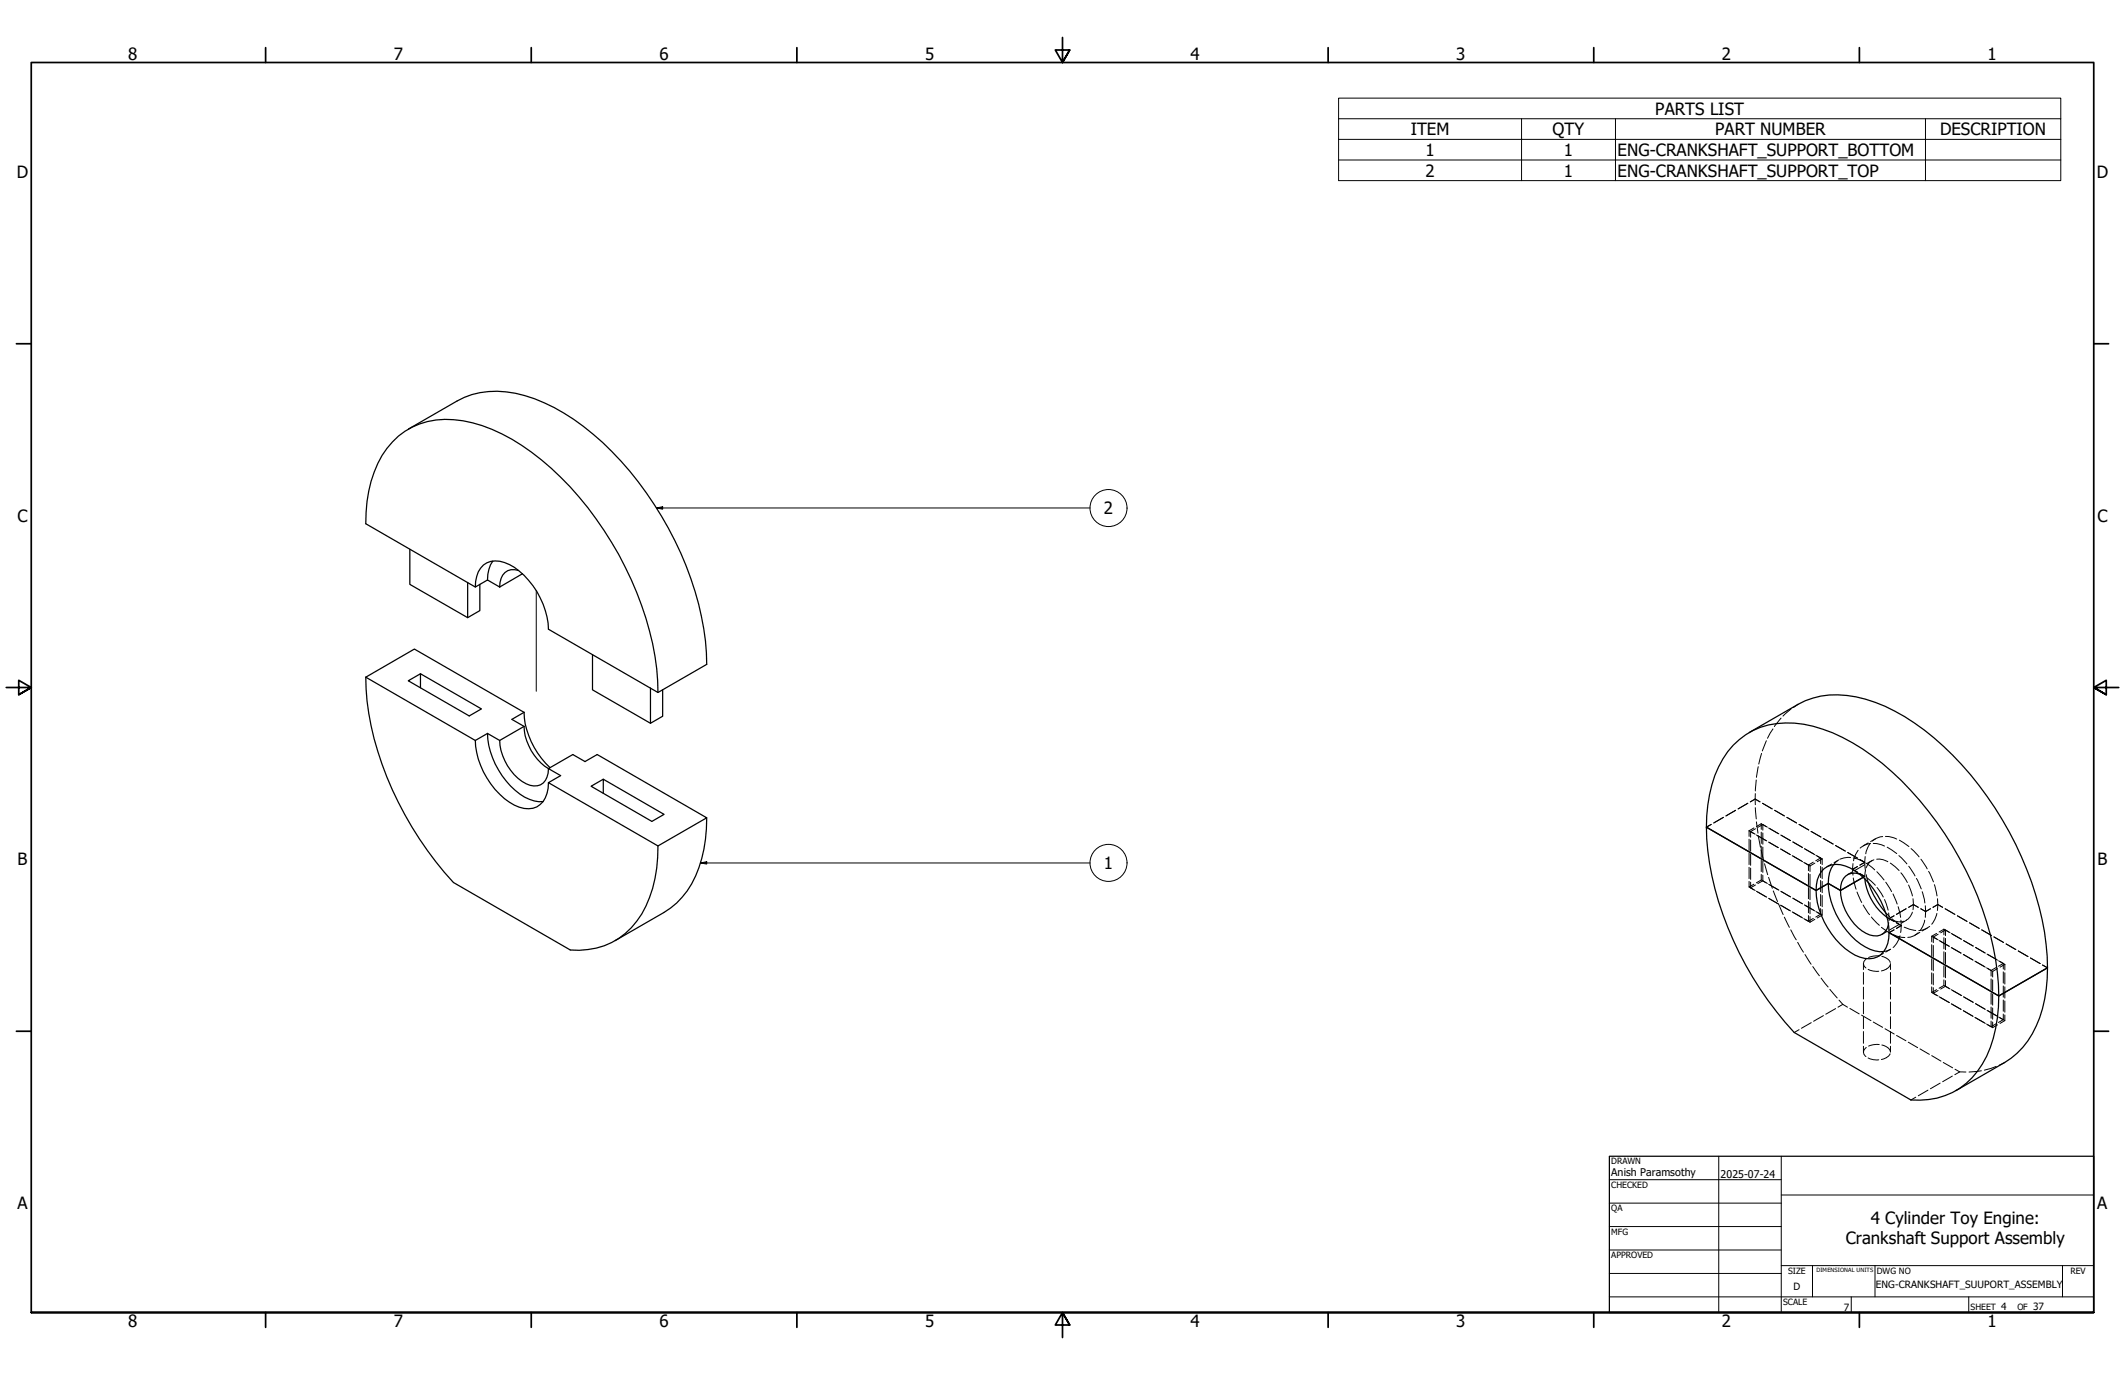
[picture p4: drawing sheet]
<svg xmlns="http://www.w3.org/2000/svg" width="864mm" height="559mm" viewBox="0 0 864 559" stroke-linecap="round" stroke-linejoin="round" font-family="sans-serif">
<defs><g id="words">
<g font-size="6.9">
<text x="52.1" y="24.4">8</text>
<text x="160" y="24.4">7</text>
<text x="268" y="24.4">6</text>
<text x="375.9" y="24.4">5</text>
<text x="483.9" y="24.4">4</text>
<text x="591.8" y="24.4">3</text>
<text x="699.8" y="24.4">2</text>
<text x="807.7" y="24.4">1</text>
<text x="672.7" y="46.6">PARTS LIST</text>
<text x="573.3" y="54.9">ITEM</text>
<text x="631" y="55">QTY</text>
<text x="697" y="54.9">PART NUMBER</text>
<text x="788.4" y="55">DESCRIPTION</text>
<text x="579.3" y="63.4">1</text>
<text x="635.6" y="63.4">1</text>
<text x="657.4" y="63.4">ENG-CRANKSHAFT_SUPPORT_BOTTOM</text>
<text x="579.3" y="71.8">2</text>
<text x="635.6" y="71.8">1</text>
<text x="657.4" y="71.8">ENG-CRANKSHAFT_SUPPORT_TOP</text>
<text x="6.9" y="72.3">D</text>
<text x="852.1" y="72.3">D</text>
<text x="448.6" y="209">2</text>
<text x="7.1" y="212">C</text>
<text x="852.4" y="212">C</text>
<text x="7.2" y="351.7">B</text>
<text x="448.6" y="353.2">1</text>
<text x="852.4" y="351.7">B</text>
<text x="7.1" y="491.4">A</text>
<text x="852.3" y="491.4">A</text>
<text x="760.3" y="497.5">4 Cylinder Toy Engine:</text>
<text x="750.1" y="505.7">Crankshaft Support Assembly</text>
<text x="52.1" y="539.4">8</text>
<text x="160" y="539.4">7</text>
<text x="268" y="539.4">6</text>
<text x="375.9" y="539.4">5</text>
<text x="483.9" y="539.4">4</text>
<text x="591.8" y="539.4">3</text>
<text x="699.8" y="539.4">2</text>
<text x="807.7" y="539.4">1</text>
</g>
<g font-size="4.3">
<text x="654.8" y="477.8">Anish Paramsothy</text>
<text x="699.3" y="478.6">2025-07-24</text>
</g>
<g font-size="4.1">
<text x="728.9" y="524.1">D</text>
<text x="762.3" y="523.4">ENG-CRANKSHAFT_SUUPORT_ASSEMBLY</text>
<text x="749.4" y="532.6">7</text>
<text x="813.2" y="532.6">4</text>
<text x="826.3" y="532.6">37</text>
</g>
<g font-size="3.5">
<text x="654.8" y="473.2">DRAWN</text>
<text x="654.8" y="482.8">CHECKED</text>
<text x="654.8" y="492.3">QA</text>
<text x="654.8" y="501.8">MFG</text>
<text x="654.8" y="511.4">APPROVED</text>
<text x="726.7" y="517.7">SIZE</text>
<text x="762.8" y="517.7">DWG NO</text>
<text x="841.4" y="517.7">REV</text>
<text x="724.7" y="530.4">SCALE</text>
<text x="800.9" y="532.6">SHEET</text>
<text x="819.8" y="532.6">OF</text>
</g>
<text font-size="2.3" x="738.3" y="516.9">DIMENSIONAL UNITS</text>
</g></defs>
<!-- layer: Tweak Trail (ANSI) -->
<path d="M217.9 240v40.9" fill="none" stroke="#000" stroke-width=".41"/>
<!-- layer: Visible (ANSI) -->
<g fill="none" stroke="#000" stroke-width=".51">
<path d="M166 174.4l19.8-11.5a35.2 35.2 0 0 1 27.5-2.1 88.1 88.1 0 0 1 39.1 26.7 137 137 0 0 1 34.3 73l.5 9.5-19.8 11.4-44.5-25.7a32.3 32.3 0 0 0-15.9-26.3 9 9 0 0 0-11.7 1.5 13.1 13.1 0 0 0-2.1 7.7M166.6 223.2v14.3l23.5 13.5v-14.3M195 237.5v10.7l-4.9 2.8M198.1 235.7l-4.9 2.9-44.5-25.7a49.8 49.8 0 0 1 8.6-30.7 30.5 30.5 0 0 1 30.9-11.2 70.4 70.4 0 0 1 31.9 15.9 136.1 136.1 0 0 1 46.8 84.9l.5 9.6M198.1 235.7l5 2.9M200.3 228a13.1 13.1 0 0 0-2.2 7.7M210.8 231.8a5.4 5.4 0 0 0-7.6 4.9l-.1 1.9M212.3 233.2l-9.2 5.4M148.7 275.2l19.7-11.4 44.6 25.7M148.7 275.2a117.4 117.4 0 0 0 15.9 56 141.3 141.3 0 0 0 19.7 27.4l47.5 27.5a29.9 29.9 0 0 0 30.7-17.9 55.7 55.7 0 0 0 4.9-24.4M148.7 275.2l44.5 25.7M170.9 273.8l-5 2.9 24.8 14.3 4.9-2.9-24.7-14.3v5.7"/>
<path d="M240.8 266.1v14.3l23.6 13.5M264.4 279.6v14.3l4.9-2.8v-10.7M198.1 298.1a32.9 32.9 0 0 0 15.1 25.9 12.8 12.8 0 0 0 7.5 1.8M198.1 298.1l5 2.8M198.1 298.1l-4.9 2.8M213 295.2a21.5 21.5 0 0 0 9.9 17.2 6 6 0 0 1-6 7 16.9 16.9 0 0 1-11.7-10.2 18.6 18.6 0 0 1-2.1-8.3M213 289.5a33 33 0 0 0 10.5 22.5M213 289.5l-5 2.9 5 2.8M213 295.2l-9.9 5.7M710.9 297.7l19.8-11.4a34.8 34.8 0 0 1 27.5-2.1 82.8 82.8 0 0 1 35.4 22.7 136.3 136.3 0 0 1 37.9 76.9l.6 9.5M193.2 300.9a32.5 32.5 0 0 0 15.8 26.3 9.1 9.1 0 0 0 11.7-1.4 13.1 13.1 0 0 0 2.2-7.7M222.9 312.4l9.9-5.8 4.9 2.9 5-2.9 44.5 25.8-19.8 11.4-44.5-25.7 4.9-2.9z"/>
<path d="M245.2 316.7l-5 2.8 24.7 14.3 5-2.8-24.7-14.3v5.7M704.3 302.9a29.8 29.8 0 0 1 24.9-9 62.7 62.7 0 0 1 31.8 13.3 135.6 135.6 0 0 1 46.3 67.4 91.2 91.2 0 0 1 3.7 43.4 35.9 35.9 0 0 1-17.5 26 31.4 31.4 0 0 1-16.9 3l-47.4-27.4a136 136 0 0 1-35.1-73.8 63.3 63.3 0 0 1 4.3-34.1l3.7-6.2zM287.2 332.4a52 52 0 0 1-7.9 29.7 30.1 30.1 0 0 1-9.5 8.7l-19.8 11.5M693.5 336.2l44.6 25.7 4.9-2.9M693.5 336.2l44.6 25.7M743 359a32.7 32.7 0 0 0 15.1 25.9 12.3 12.3 0 0 0 7.5 1.8M743 359l5 2.9M743 359l-4.9 2.9M745.2 351.3a12 12 0 0 0-2.2 7.7M755.6 355.2a5.4 5.4 0 0 0-7.5 4.8l-.1 1.9M757.2 356.6l-9.2 5.3M757.9 357.2a22.4 22.4 0 0 0 9 15.6"/>
<path d="M759.3 358.7a36.9 36.9 0 0 0 7 12.1M738.1 361.9a32.6 32.6 0 0 0 15.8 26.3 9 9 0 0 0 11.7-1.5 12 12 0 0 0 2.1-7.7M738.1 361.9a10.2 10.2 0 0 1 4.7-9.8 11 11 0 0 1 11.1 1.8 33 33 0 0 1 13.8 25.1M748 361.9a21.1 21.1 0 0 0 11.9 18.1 5.4 5.4 0 0 0 7.6-4.3M767.7 379l44.6 25.7 19.8-11.4M832.1 393.3a51.4 51.4 0 0 1-8 29.7 30.8 30.8 0 0 1-9.4 8.8l-19.8 11.4"/>
</g>
<!-- layer: Hidden (ANSI) -->
<g fill="none" stroke="#000" stroke-width=".41">
<path d="M720.5 296.2l-2.2 3.8M723.8 291.8l-2.7 3.5M727.9 288.1l-3.3 2.9M730.7 286.3l-1.8 1.2M713.7 317l-.3 4.4M714.6 311.6l-.8 4.3M715.9 306.2l-1.1 4.3M717.9 301.1l-1.7 4.1M695.5 335l-2 1.2M700.4 332.2l-3.9 2.3M705.4 329.3l-4 2.3M710.3 326.5l-3.9 2.2"/>
<path d="M710.8 337.6v2.3M710.8 337.6l2 1.2M711.3 325.9l2-1.2 2 1.2-2-1.2zM711.5 337.9v2.3M711.5 337.9l1.8 1.1M712.8 336.5l-2 1.1M713.3 324.7l.1 2.3M713.4 328.2l.3 4.6M713.4 322.5l-.1 2.2M713.4 336.8l-1.9 1.1M713.8 334l.6 4.6M713.8 339.3l3.9 2.3"/>
<path d="M714.2 339.6l3.8 2.2M714.6 339.7l.9 4.6M715.8 334.8l1.9 1.1M715.8 334.8v2.3M715.8 338.2v4.6M715.8 334.8l-2 1.1M716.3 326.5l3.9 2.2M716.4 335.1l-2 1.1M716.4 335.1v2.3M716.4 338.5v4.6M716.4 335.1l1.8 1.1M718.8 336.5l3.9 2.3"/>
<path d="M719.2 336.7l3.7 2.2M721.2 329.3l4 2.3M723.7 339.3l3.9 2.3-3.7-2.1M726.2 332.2l3.9 2.3M731.1 335l4 2.3M736 337.9l4 2.3M765.1 340a6.9 6.9 0 0 0-4.2 1.8M766.3 339.9l1.4 .1 3.1 1M710.8 358.2v2.3l2-1.2M710.8 341.1v4.5M710.8 346.8v4.5M710.8 352.5v4.6"/>
<path d="M711.5 341.4v4.5M711.5 347.1v4.6M711.5 352.8v4.6M711.5 358.5v2.3M713.4 359.7l-1.9 1.1M715.7 345.4l1.1 4.5M715.8 355.3v2.3l1.9 1.2M715.8 343.9v4.6M715.8 349.6v4.6M715.8 357.6l-2 1.2M716.4 344.2v4.6M716.4 349.9v4.6"/>
<path d="M716.4 355.7v2.2M716.4 357.9l-2 1.2M716.4 357.9l1.8 1.1M717.1 351l1.3 4.5M718.8 356.6l1.5 4.4M718.8 359.3l3.9 2.3M718.8 342.2l3.9 2.3-3.8-2.2M719.2 359.6l3.7 2.2M727.4 347.2l-3.7-2.1 3.9 2.2M728.3 347.7l3.8 2.2M728.6 342.1l3.7 2.2M728.7 342.2l3.9 2.3"/>
<path d="M728.7 347.9l3.9 2.3M733 350.5l1.9 1M733.3 344.9l3.7 2.1M733.6 345.1l4 2.2M733.6 350.8l2 1.1M734.9 351.5v2.3M734.9 355v4.5M735.6 351.9v2.3M735.6 355.3v4.6M736.9 350.4l-2 1.1M737.6 350.8l-2 1.1M738 347.6l1.9 1.1"/>
<path d="M738.5 347.9l2 1.2M739.9 348.7l-2 1.1M739.9 348.7v2.3M739.9 352.1v4.6M739.9 357.8v4.6M740.5 349.1l-2 1.1M740.5 349.1v2.2M740.5 352.5v4.6M740.5 358.2v4.6M741 340.7l4 2.3M744.3 351.2l-1.9 1.1M745.9 343.6l4 2.3"/>
<path d="M746.8 349.8l-1.6 1.5M747.3 349.4l-1.9 1.2M750.9 346.5l4 2.2M752.1 348.5l-2.8 .2-1.6 .5M752.8 354.3l-2 1.2M752.9 353.3l.1 2.4M752.9 353.3l2 1.2M753 351l-.1 2.3M753.2 356.8l1.1 4.6M753.2 348.7l1.6 .4 2.6 1.1M754.9 352.2l-2 1.1M755.1 345.6l-1 1.6-.8 2.6"/>
<path d="M755.6 355.2l2.1 .9M755.8 355l2 1.2M755.8 349.3l2 1.2M757.4 356.4l-.2 .2M757.7 351.5l-3.9 2.3M757.8 350.5a12.6 12.6 0 0 1 0 5.7M757.8 356.2l.1 .3M757.8 356.2l-.2 .1M757.8 350.5l-2 1.1M757.9 356.9v.3M758 348.1l-.2 2.4M758.3 350.8l3.6 2.7"/>
<path d="M758.4 355.5l.9 3.2M758.7 356.7l3.4 3.1M759.2 342.6l-2 1.1M760.1 342.7l-1 1.7-.8 2.6M760.2 342.8a6.9 6.9 0 0 0-4.2 1.9M760.7 349.8l-1.9 1.1M761.3 342.8h1.5l3.1 1.1M761.6 349.4a4.7 4.7 0 0 0-3.2 3.3M762.2 340.9l-2 1.1M762.7 349.2a7 7 0 0 1 4.5 1M762.8 354.3l2.9 3.3M766.4 358.5l2.3 3.8"/>
<path d="M767 344.3l3.8 2.6M768.2 350.8l3.6 3M771.7 347.7l3.3 3.4M771.9 341.4l3.9 2.6M772.5 354.7l2.6 3.9M775.7 359.7l1.5 4.4M775.7 352l2.6 4M776.7 344.9l3.2 3.3M778.8 357l2 4.3M780.7 349.2l2.5 3.9M783.8 354.1l1.9 4.3M786.1 359.5l1.1 4.6"/>
<path d="M710.8 360.5l2 1.1M711.5 360.8l1.8 1.1M713.8 362.2l3.9 2.3M714.2 362.5l3.8 2.1M718.8 365.1l3.9 2.2-3.8-2.1M720.7 362.1l1.7 4.3M722.8 367.4l1.9 4.3M723.7 362.2l3.9 2.3-3.7-2.2M725.2 372.7l2 4.2M727.4 370.1l-3.7-2.2 3.9 2.3M727.8 377.9l2.2 4.1M728.3 370.6l3.8 2.1"/>
<path d="M728.6 365l3.7 2.2M728.7 365.1l3.9 2.2M728.7 370.8l3.9 2.3M733 373.3l1.9 1.1M733.3 367.7l3.7 2.2M733.6 367.9l4 2.3M733.6 373.6l2 1.2M734.9 360.7v4.6M734.9 366.4v4.6M734.9 372.1v2.3M735.6 361.1v4.5M735.6 366.8v4.5"/>
<path d="M735.6 372.5v2.3M736.9 373.3l-2 1.1M737.6 373.6l-2 1.2M738 370.5l1.9 1M738.5 370.8l2 1.1M739.9 371.5l-2 1.2M739.9 363.5v4.6M739.9 369.3v2.2M740.5 369.6v2.3l-2 1.2M740.5 363.9v4.6M754.7 362.5l1.9 4.3M757.2 367.8l2.6 3.9"/>
<path d="M760.5 372.7l3.3 3.3M762.8 360.7l2.6 3.9M764.6 376.9l3.9 2.6M765.9 365.6l1.4 4.3M766.3 370.8l1.7 1.8M766.8 378.6l-1.9 1.1M766.9 372.8l1.8 1M767.5 371l.2 2.3M767.6 375l-.1 .7M767.7 373.3v.8M767.7 373.3l2 1.2M768.9 373.4l3.9 2.8"/>
<path d="M769.3 363.3l1.7 4.1M769.6 379.9l3.1 1 1.4 .1M769.7 374.2a6.1 6.1 0 0 0 4 .2M769.7 372.2l-2 1.1M769.7 377.9l-2 1.1M770.7 375l2 1.2M771.4 368.5l1 4.3M771.8 375.7l-4 2.3M772.5 374l.2 2.2M772.7 376.2l-.3 2.8M772.7 376.2l-2 1.1M773.9 376.8l2.1 .8 2.6 .5"/>
<path d="M774.6 369.3l-3.9 2.3M774.8 374l-2.1 1.2M777.2 370.7a5.3 5.3 0 0 1-2.5 3.3M777.4 365.3l.2 2.3M777.6 367.6l-.2 2.1M777.6 367.6l2 1.1M777.6 367.6l-1.9 1.1M779.5 379.1a6.1 6.1 0 0 1-4.2 1.8M780.2 378.9l-1.9 1.1M780.6 369.3l2 1.2M781.2 362.4l1.1 4.6M782.2 374l-.8 2.6-1 1.6"/>
<path d="M782.4 368.1l.2 2.4M782.6 370.5l-.2 2.3M783.2 377.2l-2 1.1M784.2 376.5l-2.8 1.5-1.6 .2M784.5 369.3l-1.9 1.2M787 379.3l-1.9 1.2M787.1 371.2l-.8 2.4-1.2 2M787.4 365.3l.1 2.3M787.5 367.6l-.2 2.4M787.5 367.6l-1.9 1.1M787.5 367.6l2 1.1M787.7 379.7l-2 1.1"/>
<path d="M790 377.6l2 1.2M790 377.6v2.3M790 377.6l-2 1.2M790.5 369.3l3.9 2.3M790.6 378l1.9 1M790.6 378v2.2M790.6 378l-1.9 1.1M793 379.3l3.9 2.3M793.4 379.6l3.8 2.2M795.5 372.2l3.9 2.3M800.4 375l4 2.3M805.4 377.9l3.9 2.3"/>
<path d="M730.6 383l2.3 4M733.6 387.9l2.4 4M736.7 392.8l2.7 3.8M740.1 397.5l2.8 3.6M757.3 391.6v2.4M757.3 395.2v4.8M758.4 389.7a2.11 2.11 0 0 0-.1 3.7M759.2 394a7.8 7.8 0 0 0 4.3 .7M763.7 388.5l-2.3 .1-2 .5M764.8 388.7a4.4 4.4 0 0 1 3.4 2.5M765.4 387.5l-2 1.1M768.1 392.2a3.8 3.8 0 0 1-3.5 2.4"/>
<path d="M768.2 385.8l-2.6 .9M768.3 391.6v2.4M768.3 395.2v4.8M768.3 385.8l-1.9 1.1M772.2 380.3a9.1 9.1 0 0 1-2.8 4.8M785.1 380.5v2.3M785.1 383.9v4.6M785.1 389.6v4.6M785.1 395.4v4.5M785.1 380.5l1.9 1.1M785.7 380.8v2.3M785.7 384.2v4.6"/>
<path d="M785.7 390v4.5M785.7 395.7v4.5M785.7 380.8l1.9 1.1M788 382.2l4 2.3M788.5 382.5l3.8 2.1M790 398.2v2.3l2 1.1M790 381.1v4.5M790 386.8v4.6M790 392.5v4.6M790.6 381.4v4.6M790.6 387.1v4.6M790.6 392.8v4.6"/>
<path d="M790.6 398.5v2.3M793 385.1l3.9 2.2-3.7-2.1M797.9 387.9l4 2.3M797.9 382.2l4 2.3-3.8-2.2M802.6 390.6l3.8 2.1M802.8 385l4 2.3M802.9 390.8l3.9 2.3M807.3 393.3l1.9 1.1M807.5 387.7l3.8 2.2M807.8 387.9l4 2.3M807.8 393.6l2 1.2M809.2 394.4v2.3"/>
<path d="M809.2 397.8v4.6M809.8 394.8v2.3M809.8 398.2v4.6M810.3 380.7l4 2.3M811.1 393.3l-1.9 1.1M811.8 393.6l-2 1.2M812.2 390.5l1.9 1M812.8 390.8l2 1.1M814.1 391.5l-1.9 1.2M814.1 391.5v2.3M814.1 395v4.5M814.8 391.9l-2 1.2"/>
<path d="M814.8 391.9v2.3M814.8 395.4v4.5M815.3 383.6l3.9 2.3M820.2 386.5l4 2.2M825.2 389.3l3.9 2.3M830.1 392.2l2 1.1M731.1 418.5l-1.9 1.1M736.1 415.6l-4 2.3M741 412.8l-4 2.2M743.6 402.1l3 3.5M746 409.9l-4 2.3M747.4 406.5l1.5 1.7"/>
<path d="M748.9 408.2l-1.9 1.1M748.9 408.2l1.9 1.1M751.8 409.8l3.8 2.3M756.5 412.6l3.8 2.2M757.3 401.2v4.8M757.3 407.2v4.8M757.3 413.2v4.8M757.3 419.2v4.8M761.3 415.4l3.8 2.1M766.1 418.1l3.7 2.1M768.3 401.2v4.8M768.3 407.2v4.8"/>
<path d="M768.3 413.2v4.8M768.3 419.2v4.8M785.1 401.1v2.3l1.9-1.2M785.1 403.4l1.9 1.1M785.7 401.4v2.3M785.7 403.7l1.9 1M787.7 402.5l-2 1.2M788 405.1l4 2.3M788.5 405.3l3.8 2.2M790 400.5l-2 1.1M790.6 400.8l1.9 1.1M790.6 400.8l-1.9 1.2"/>
<path d="M793 402.2l3.9 2.3M793 407.9l3.9 2.3-3.7-2.1M793.4 402.5l3.8 2.1M797.9 410.7l4 2.4M797.9 405.1l4 2.3-3.8-2.2M802.6 413.4l3.8 2.2M802.8 407.9l4 2.3M802.9 413.6l3.9 2.3M807.3 416.2l1.9 1.1M807.5 410.6l3.8 2.2M807.8 410.8l4 2.3M807.8 416.5l2 1.1"/>
<path d="M809.2 403.5v4.6M809.2 409.3v4.5M809.2 415v2.3M809.8 403.9v4.6M809.8 409.6v4.6M809.8 415.4v2.2M811.1 416.1l-1.9 1.2M811.8 416.5l-2 1.1M812.2 413.3l1.9 1.1M812.8 413.6l2 1.2M814.1 414.4l-1.9 1.1M814.1 400.7v4.6"/>
<path d="M814.1 406.4v4.6M814.1 412.1v2.3M814.8 412.5v2.3l-2 1.1M814.8 401.1v4.5M814.8 406.8v4.6M757.3 425.2v2.4M758.4 425.7a2.11 2.11 0 0 0-.1 3.7M759.2 430a7.8 7.8 0 0 0 4.3 .7M763.7 424.5l-2.3 .1-2 .5M764.8 424.7a4.4 4.4 0 0 1 3.4 2.5M768.1 428.2a3.8 3.8 0 0 1-3.5 2.4M768.3 425.2v2.4"/>
<path d="M770.8 420.8l3.8 2.2M775.5 423.5l3.8 2.3M780.3 426.3l3.8 2.2M785.1 429l3.7 2.2M789.7 431.8l3.9 2.2M793.4 437.3l-3.9 2.3M794.5 434.5l1.9 1.1M796.4 435.6l-2 1.2M796.4 435.6l2.6 .1M805.2 435.2l-5 .5M811.3 433.4l-4.9 1.5M814.7 431.8l-2.3 1.1"/>
<path d="M778.6 445.9l-2 1.1M783.5 443l-3.9 2.3M788.5 440.2l-4 2.3"/>
</g>
<!-- layer: Symbol (ANSI) -->
<g fill="none" stroke="#000" stroke-width=".41">
<path d="M544 48.3v-8.4h293.5v8.4M544 48.3h293.5v8.3M544 48.3v25.1h293.5v-16.8M544 56.6h293.5M618.4 48.3v25.1M656.5 48.3v25.1M782.5 48.3v25.1M544 65h293.5M266.8 206.4l2.5-.5v1zM266.8 206.4h176.2M284.7 350.7l2.5-.5v1zM284.7 350.7h158.3"/>
<circle cx="450.5" cy="206.5" r="7.5"/>
<circle cx="450.5" cy="350.7" r="7.5"/>
</g>
<!-- layer: Border (ANSI) -->
<g fill="none" stroke="#000" stroke-width=".7">
<path d="M107.9 19.4v6M215.9 19.4v6M323.8 19.4v6M431.8 15.2v10.2l-2.9-5.1h5.8l-2.9 5.1 2.9-5.1M539.8 19.4v6M647.7 19.4v6M755.6 19.4v6M6.7 139.7h6M850.9 139.7h6M2.5 279.4h10.2l-5.1-2.9v5.8l5.1-2.9-5.1 2.9M861.1 279.4h-10.2l5.1-2.9v5.8l-5.1-2.9 5.1 2.9M6.7 419.1h6"/>
<path d="M850.9 419.1h6M12.7 533.4v-508h838.2v508h-838.2h838.2M107.9 533.4v6M215.9 533.4v6M323.8 533.4v6M434.7 538.5l-2.9-5.1 2.9 5.1h-5.8l2.9-5.1v10.2M539.8 533.4v6M647.7 533.4v6M755.6 533.4v6"/>
</g>
<!-- layer: Title (ANSI) -->
<g fill="none" stroke="#000" stroke-width=".41">
<path d="M654 479.4h69.9M698.5 469.9v63.5M723.9 469.9v63.5M654 488.9h69.9M654 498.5h69.9M723.9 485.6h127M654 508h69.9M654 517.5h69.9M723.9 514.3h127M736.6 514.3v12.7M762 514.3v12.7M838.2 514.3v12.7"/>
<path d="M654 527h196.9M752.3 527v6.4M800.1 527v6.4"/>
</g>
<path d="M654 469.9h196.9v63.5h-196.9z" fill="none" stroke="#000" stroke-width=".51"/>
<!-- layer: Symbol (ANSI) -->
<path d="M266.8 206.4l2.5-.5v1zM284.7 350.7l2.5-.5v1z" fill="#000"/>
<use href="#words"/>
</svg>
